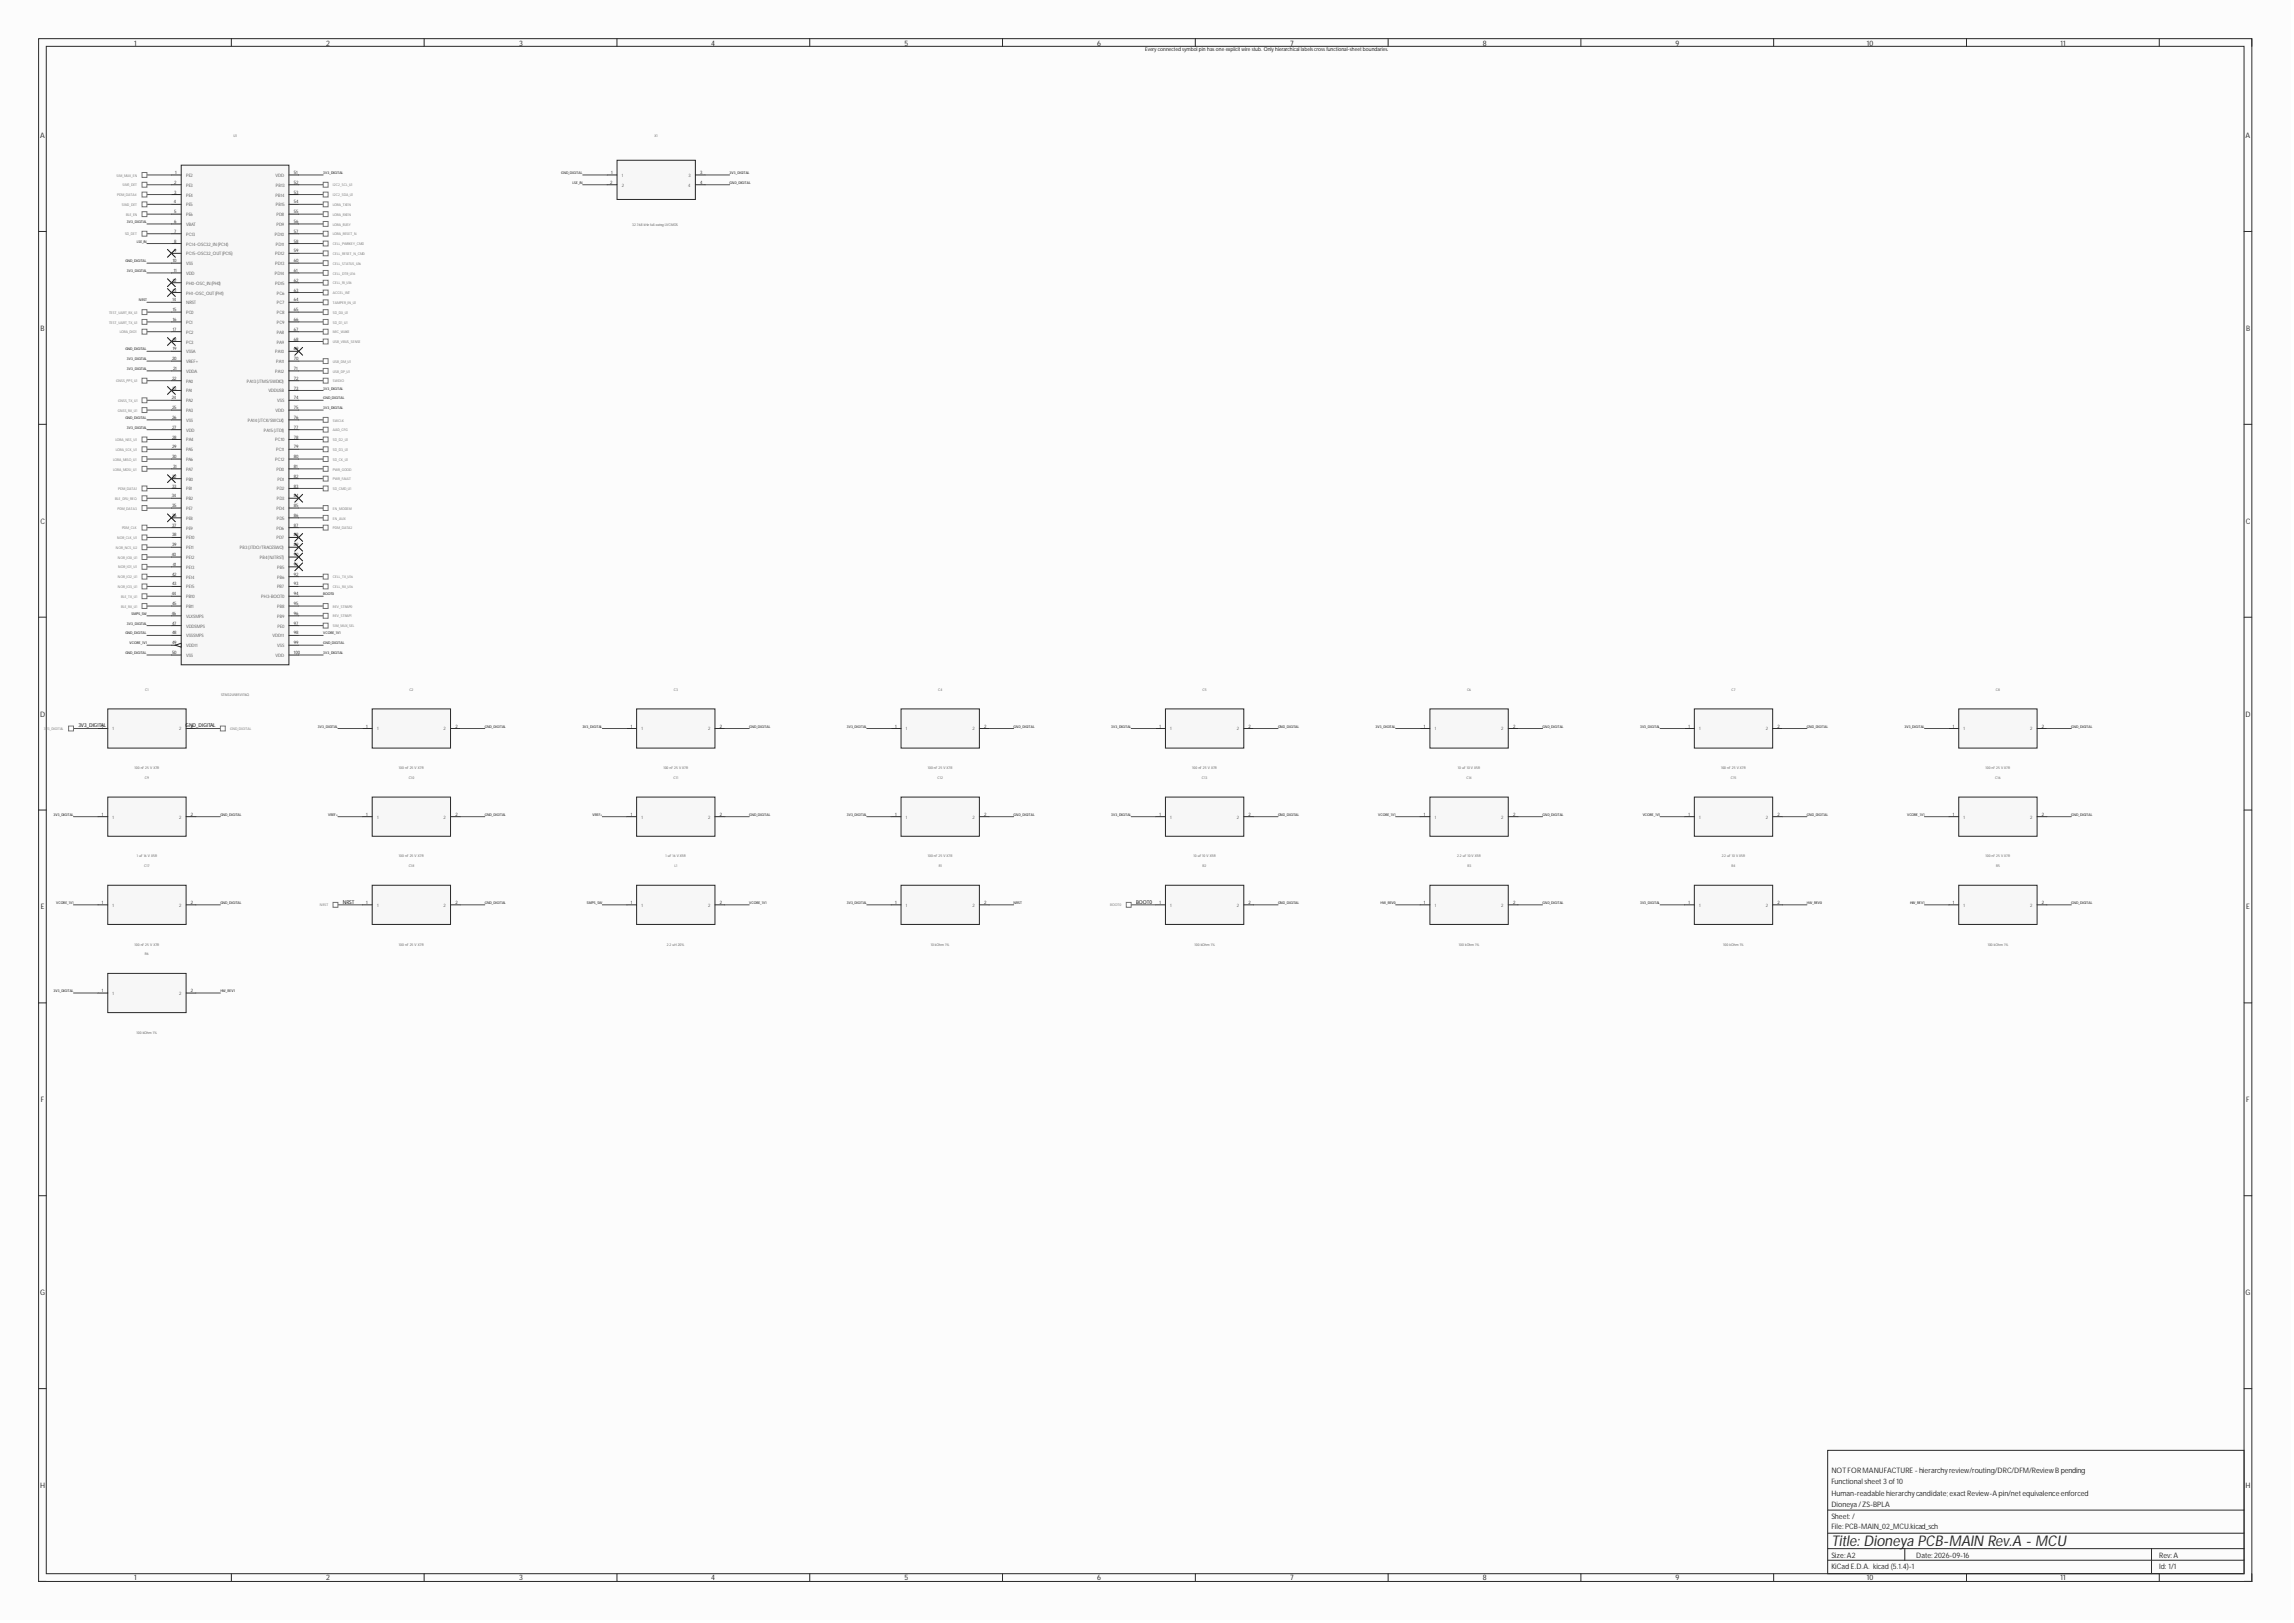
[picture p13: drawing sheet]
<svg xmlns="http://www.w3.org/2000/svg" width="594mm" height="420mm" viewBox="0 0 594 420" stroke-linecap="round" stroke-linejoin="round" font-family="sans-serif">
<defs><g id="words">
<text font-size="3.9" fill="#282828" x="474" y="400.3">Title: Dioneya PCB-MAIN Rev.A - MCU</text>
<g font-size="1.9" fill="#282828">
<text x="34.7" y="11.8">1</text>
<text x="84.4" y="11.8">2</text>
<text x="134.3" y="11.8">3</text>
<text x="184.1" y="11.8">4</text>
<text x="234.1" y="11.8">5</text>
<text x="284" y="11.8">6</text>
<text x="333.9" y="11.8">7</text>
<text x="383.8" y="11.8">8</text>
<text x="433.7" y="11.8">9</text>
<text x="483.2" y="11.8">10</text>
<text x="533.3" y="11.8">11</text>
<text x="10.4" y="35.8">A</text>
<text x="581.2" y="35.8">A</text>
<text x="10.5" y="85.7">B</text>
<text x="581.4" y="85.7">B</text>
<text x="10.5" y="135.6">C</text>
<text x="581.3" y="135.6">C</text>
<text x="10.4" y="185.6">D</text>
<text x="581.2" y="185.6">D</text>
<text x="10.6" y="235.4">E</text>
<text x="581.4" y="235.4">E</text>
<text x="10.6" y="285.4">F</text>
<text x="581.4" y="285.4">F</text>
<text x="10.4" y="335.3">G</text>
<text x="581.2" y="335.3">G</text>
<text x="474" y="381.3">NOT FORMANUFACTURE -hierarchyreview/routing/DRC/DFM/ReviewBpending</text>
<text x="10.4" y="385.2">H</text>
<text x="474" y="387.3">Human-readable hierarchycandidate;exactReview-A pin/netequivalenceenforced</text>
<text x="474" y="384.2">Functional sheet3of10</text>
<text x="581.2" y="385.2">H</text>
<text x="474" y="395.9">File:PCB-MAIN_02_MCU.kicad_sch</text>
<text x="474" y="393.3">Sheet: /</text>
<text x="474" y="390.2">Dioneya/ZS-BPLA</text>
<text x="474" y="406.1">KiCad E.D.A. kicad (5.1.4)-1</text>
<text x="474" y="403.3">Size:A2</text>
<text x="496" y="403.3">Date:2026-09-16</text>
<text x="558.8" y="403.3">Rev:A</text>
<text x="558.8" y="406.1">Id: 1/1</text>
<text x="34.7" y="409.2">1</text>
<text x="84.4" y="409.2">2</text>
<text x="134.3" y="409.2">3</text>
<text x="184.1" y="409.2">4</text>
<text x="234.1" y="409.2">5</text>
<text x="284" y="409.2">6</text>
<text x="333.9" y="409.2">7</text>
<text x="383.8" y="409.2">8</text>
<text x="433.7" y="409.2">9</text>
<text x="483.2" y="409.2">10</text>
<text x="533.3" y="409.2">11</text>
</g>
<text font-size="1.4" fill="#151515" x="296.4" y="13.3">Every connected symbol pin hasone explicit wire stub. Only hierarchical labelscrossfunctional-sheetboundaries.</text>
<g font-size="1.4">
<text x="20.3" y="188.3">3V3_DIGITAL</text>
<text x="48" y="188.3">GND_DIGITAL</text>
<text x="88.7" y="233.9">NRST</text>
<text x="294" y="233.9">BOOT0</text>
</g>
<g font-size="1.2" fill="#282828">
<text x="45.1" y="47.6">2</text>
<text x="45.4" y="45">1</text>
<text x="76" y="47.6">52</text>
<text x="76" y="45">51</text>
<text x="157.9" y="47.6">2</text>
<text x="158.2" y="45">1</text>
<text x="181.2" y="45">3</text>
<text x="181.2" y="47.6">4</text>
<text x="45" y="52.7">4</text>
<text x="45.1" y="50.1">3</text>
<text x="76" y="52.7">54</text>
<text x="76" y="50.1">53</text>
<text x="45.1" y="57.7">6</text>
<text x="45.1" y="55.2">5</text>
<text x="76" y="57.7">56</text>
<text x="76" y="55.2">55</text>
<text x="45.1" y="65.3">9</text>
<text x="45.1" y="62.8">8</text>
<text x="45.1" y="60.3">7</text>
<text x="76" y="65.3">59</text>
<text x="76" y="62.8">58</text>
<text x="76" y="60.3">57</text>
<text x="44.7" y="67.9">10</text>
<text x="44.9" y="70.4">11</text>
<text x="76" y="70.4">61</text>
<text x="76" y="67.9">60</text>
<text x="44.7" y="75.5">13</text>
<text x="44.7" y="72.9">12</text>
<text x="76" y="75.5">63</text>
<text x="76" y="72.9">62</text>
<text x="44.6" y="78">14</text>
<text x="44.7" y="83.1">16</text>
<text x="44.7" y="80.6">15</text>
<text x="76" y="83.1">66</text>
<text x="76" y="80.6">65</text>
<text x="76" y="78">64</text>
<text x="44.7" y="88.2">18</text>
<text x="44.7" y="85.6">17</text>
<text x="76" y="88.2">68</text>
<text x="76" y="85.6">67</text>
<text x="44.5" y="93.2">20</text>
<text x="44.7" y="90.7">19</text>
<text x="44.8" y="95.8">21</text>
<text x="76" y="95.8">71</text>
<text x="76" y="93.2">70</text>
<text x="76" y="90.7">69</text>
<text x="44.5" y="98.3">22</text>
<text x="44.5" y="100.8">23</text>
<text x="76" y="98.3">72</text>
<text x="76" y="100.8">73</text>
<text x="44.4" y="103.4">24</text>
<text x="44.5" y="105.9">25</text>
<text x="76" y="103.4">74</text>
<text x="76" y="105.9">75</text>
<text x="44.5" y="113.5">28</text>
<text x="44.5" y="111">27</text>
<text x="44.5" y="108.5">26</text>
<text x="76" y="108.5">76</text>
<text x="76" y="113.5">78</text>
<text x="76" y="111">77</text>
<text x="44.5" y="118.6">30</text>
<text x="44.5" y="116.1">29</text>
<text x="76" y="118.6">80</text>
<text x="76" y="116.1">79</text>
<text x="44.5" y="123.7">32</text>
<text x="44.8" y="121.1">31</text>
<text x="76" y="123.7">82</text>
<text x="76" y="121.1">81</text>
<text x="44.4" y="128.7">34</text>
<text x="44.5" y="131.3">35</text>
<text x="44.5" y="126.2">33</text>
<text x="76" y="131.3">85</text>
<text x="76" y="128.7">84</text>
<text x="76" y="126.2">83</text>
<text x="44.5" y="136.4">37</text>
<text x="44.5" y="133.8">36</text>
<text x="76" y="133.8">86</text>
<text x="76" y="136.4">87</text>
<text x="44.4" y="144">40</text>
<text x="44.5" y="141.4">39</text>
<text x="44.5" y="138.9">38</text>
<text x="76" y="144">90</text>
<text x="76" y="141.4">89</text>
<text x="76" y="138.9">88</text>
<text x="44.5" y="149">42</text>
<text x="44.7" y="146.5">41</text>
<text x="76" y="149">92</text>
<text x="76" y="146.5">91</text>
<text x="44.4" y="154.1">44</text>
<text x="44.5" y="151.6">43</text>
<text x="76" y="154.1">94</text>
<text x="76" y="151.6">93</text>
<text x="44.4" y="159.2">46</text>
<text x="44.5" y="161.7">47</text>
<text x="44.5" y="156.6">45</text>
<text x="76" y="161.7">97</text>
<text x="76" y="159.2">96</text>
<text x="76" y="156.6">95</text>
<text x="44.5" y="164.2">48</text>
<text x="44.5" y="166.8">49</text>
<text x="76" y="164.2">98</text>
<text x="76" y="166.8">99</text>
<text x="44.5" y="169.3">50</text>
<text x="76" y="169.3">100</text>
<text x="26.4" y="188.3">1</text>
<text x="49.4" y="188.3">2</text>
<text x="94.8" y="188.3">1</text>
<text x="117.9" y="188.3">2</text>
<text x="163.2" y="188.3">1</text>
<text x="186.3" y="188.3">2</text>
<text x="231.7" y="188.3">1</text>
<text x="254.7" y="188.3">2</text>
<text x="300.1" y="188.3">1</text>
<text x="323.2" y="188.3">2</text>
<text x="368.5" y="188.3">1</text>
<text x="391.6" y="188.3">2</text>
<text x="437" y="188.3">1</text>
<text x="460" y="188.3">2</text>
<text x="505.4" y="188.3">1</text>
<text x="528.5" y="188.3">2</text>
<text x="26.4" y="211.2">1</text>
<text x="49.4" y="211.2">2</text>
<text x="94.8" y="211.2">1</text>
<text x="117.9" y="211.2">2</text>
<text x="163.2" y="211.2">1</text>
<text x="186.3" y="211.2">2</text>
<text x="231.7" y="211.2">1</text>
<text x="254.7" y="211.2">2</text>
<text x="300.1" y="211.2">1</text>
<text x="323.2" y="211.2">2</text>
<text x="368.5" y="211.2">1</text>
<text x="391.6" y="211.2">2</text>
<text x="437" y="211.2">1</text>
<text x="460" y="211.2">2</text>
<text x="505.4" y="211.2">1</text>
<text x="528.5" y="211.2">2</text>
<text x="26.4" y="234">1</text>
<text x="49.4" y="234">2</text>
<text x="94.8" y="234">1</text>
<text x="117.9" y="234">2</text>
<text x="163.2" y="234">1</text>
<text x="186.3" y="234">2</text>
<text x="231.7" y="234">1</text>
<text x="254.7" y="234">2</text>
<text x="300.1" y="234">1</text>
<text x="323.2" y="234">2</text>
<text x="368.5" y="234">1</text>
<text x="391.6" y="234">2</text>
<text x="437" y="234">1</text>
<text x="460" y="234">2</text>
<text x="505.4" y="234">1</text>
<text x="528.5" y="234">2</text>
<text x="26.4" y="256.8">1</text>
<text x="49.4" y="256.8">2</text>
</g>
<g font-size="1.2" fill="#5d5d5d">
<text x="48.2" y="45.8">PE2</text>
<text x="71.3" y="45.8">VDD</text>
<text x="161" y="45.8">1</text>
<text x="178.2" y="45.8">3</text>
<text x="48.2" y="53.4">PE5</text>
<text x="48.2" y="50.9">PE4</text>
<text x="48.2" y="48.3">PE3</text>
<text x="71.3" y="50.9">PB14</text>
<text x="71.4" y="53.4">PB15</text>
<text x="71.4" y="48.3">PB13</text>
<text x="161" y="48.3">2</text>
<text x="178.1" y="48.3">4</text>
<text x="48.2" y="58.5">VBAT</text>
<text x="48.2" y="56">PE6</text>
<text x="71.6" y="58.5">PD9</text>
<text x="71.6" y="56">PD8</text>
<text x="48.2" y="63.6">PC14-OSC32_IN(PC14)</text>
<text x="48.2" y="61">PC13</text>
<text x="71.1" y="61">PD10</text>
<text x="71.4" y="63.6">PD11</text>
<text x="48.2" y="71.2">VDD</text>
<text x="48.2" y="68.6">VSS</text>
<text x="48.2" y="66.1">PC15-OSC32_OUT(PC15)</text>
<text x="71.1" y="71.2">PD14</text>
<text x="71.2" y="68.6">PD13</text>
<text x="71.2" y="66.1">PD12</text>
<text x="48.2" y="76.2">PH1-OSC_OUT(PH1)</text>
<text x="48.2" y="73.7">PH0-OSC_IN(PH0)</text>
<text x="71.2" y="73.7">PD15</text>
<text x="71.6" y="76.2">PC6</text>
<text x="48.2" y="83.9">PC1</text>
<text x="48.2" y="81.3">PC0</text>
<text x="48.2" y="78.8">NRST</text>
<text x="71.6" y="83.9">PC9</text>
<text x="71.6" y="81.3">PC8</text>
<text x="71.6" y="78.8">PC7</text>
<text x="48.2" y="88.9">PC3</text>
<text x="48.2" y="86.4">PC2</text>
<text x="71.6" y="88.9">PA9</text>
<text x="71.6" y="86.4">PA8</text>
<text x="48.2" y="94">VREF+</text>
<text x="48.2" y="91.5">VSSA</text>
<text x="71.2" y="91.5">PA10</text>
<text x="71.5" y="94">PA11</text>
<text x="48.2" y="96.5">VDDA</text>
<text x="48.2" y="99.1">PA0</text>
<text x="48.2" y="101.6">PA1</text>
<text x="63.9" y="99.1">PA13(JTMS/SWDIO)</text>
<text x="69.5" y="101.6">VDDUSB</text>
<text x="71.2" y="96.5">PA12</text>
<text x="48.2" y="104.1">PA2</text>
<text x="48.2" y="106.7">PA3</text>
<text x="71.3" y="106.7">VDD</text>
<text x="71.7" y="104.1">VSS</text>
<text x="48.2" y="111.7">VDD</text>
<text x="48.2" y="109.2">VSS</text>
<text x="64.1" y="109.2">PA14(JTCK/SWCLK)</text>
<text x="68.3" y="111.7">PA15(JTDI)</text>
<text x="48.2" y="119.4">PA6</text>
<text x="48.2" y="116.8">PA5</text>
<text x="48.2" y="114.3">PA4</text>
<text x="71.2" y="119.4">PC12</text>
<text x="71.2" y="114.3">PC10</text>
<text x="71.5" y="116.8">PC11</text>
<text x="48.2" y="124.4">PB0</text>
<text x="48.2" y="121.9">PA7</text>
<text x="71.6" y="121.9">PD0</text>
<text x="71.8" y="124.4">PD1</text>
<text x="48.2" y="129.5">PB2</text>
<text x="48.2" y="127">PB1</text>
<text x="71.6" y="129.5">PD3</text>
<text x="71.6" y="127">PD2</text>
<text x="48.2" y="137.1">PE9</text>
<text x="48.2" y="132">PE7</text>
<text x="48.2" y="134.6">PE8</text>
<text x="71.6" y="132">PD4</text>
<text x="71.6" y="137.1">PD6</text>
<text x="71.6" y="134.6">PD5</text>
<text x="48.2" y="142.2">PE11</text>
<text x="48.2" y="139.6">PE10</text>
<text x="62.1" y="142.2">PB3(JTDO/TRACESWO)</text>
<text x="71.6" y="139.6">PD7</text>
<text x="48.2" y="149.8">PE14</text>
<text x="48.2" y="147.3">PE13</text>
<text x="48.2" y="144.7">PE12</text>
<text x="67.3" y="144.7">PB4(NJTRST)</text>
<text x="71.7" y="149.8">PB6</text>
<text x="71.7" y="147.3">PB5</text>
<text x="48.2" y="154.9">PB10</text>
<text x="48.2" y="152.3">PE15</text>
<text x="67.6" y="154.9">PH3-BOOT0</text>
<text x="71.7" y="152.3">PB7</text>
<text x="48.2" y="159.9">VLXSMPS</text>
<text x="48.2" y="157.4">PB11</text>
<text x="71.7" y="159.9">PB9</text>
<text x="71.7" y="157.4">PB8</text>
<text x="48.2" y="165">VSSSMPS</text>
<text x="48.2" y="162.5">VDDSMPS</text>
<text x="48.2" y="167.5">VDD11</text>
<text x="70.5" y="165">VDD11</text>
<text x="71.7" y="167.5">VSS</text>
<text x="71.8" y="162.5">PE0</text>
<text x="48.2" y="170.1">VSS</text>
<text x="71.3" y="170.1">VDD</text>
<text x="29.1" y="189.1">1</text>
<text x="46.4" y="189.1">2</text>
<text x="97.6" y="189.1">1</text>
<text x="114.8" y="189.1">2</text>
<text x="166" y="189.1">1</text>
<text x="183.3" y="189.1">2</text>
<text x="234.5" y="189.1">1</text>
<text x="251.7" y="189.1">2</text>
<text x="302.9" y="189.1">1</text>
<text x="320.1" y="189.1">2</text>
<text x="371.3" y="189.1">1</text>
<text x="388.6" y="189.1">2</text>
<text x="439.8" y="189.1">1</text>
<text x="457" y="189.1">2</text>
<text x="508.2" y="189.1">1</text>
<text x="525.4" y="189.1">2</text>
<text x="29.1" y="211.9">1</text>
<text x="46.4" y="211.9">2</text>
<text x="97.6" y="211.9">1</text>
<text x="114.8" y="211.9">2</text>
<text x="166" y="211.9">1</text>
<text x="183.3" y="211.9">2</text>
<text x="234.5" y="211.9">1</text>
<text x="251.7" y="211.9">2</text>
<text x="302.9" y="211.9">1</text>
<text x="320.1" y="211.9">2</text>
<text x="371.3" y="211.9">1</text>
<text x="388.6" y="211.9">2</text>
<text x="439.8" y="211.9">1</text>
<text x="457" y="211.9">2</text>
<text x="508.2" y="211.9">1</text>
<text x="525.4" y="211.9">2</text>
<text x="29.1" y="234.8">1</text>
<text x="46.4" y="234.8">2</text>
<text x="97.6" y="234.8">1</text>
<text x="114.8" y="234.8">2</text>
<text x="166" y="234.8">1</text>
<text x="183.3" y="234.8">2</text>
<text x="234.5" y="234.8">1</text>
<text x="251.7" y="234.8">2</text>
<text x="302.9" y="234.8">1</text>
<text x="320.1" y="234.8">2</text>
<text x="371.3" y="234.8">1</text>
<text x="388.6" y="234.8">2</text>
<text x="439.8" y="234.8">1</text>
<text x="457" y="234.8">2</text>
<text x="508.2" y="234.8">1</text>
<text x="525.4" y="234.8">2</text>
<text x="29.1" y="257.6">1</text>
<text x="46.4" y="257.6">2</text>
</g>
<g font-size=".9" fill="#5d5d5d">
<text x="60.4" y="35.6">U1</text>
<text x="169.4" y="35.6">X1</text>
<text x="163.7" y="58.4">32.768 kHz full-swing LVCMOS</text>
<text x="37.6" y="178.9">C1</text>
<text x="105.9" y="178.9">C2</text>
<text x="174.4" y="178.9">C3</text>
<text x="242.8" y="178.9">C4</text>
<text x="311.3" y="178.9">C5</text>
<text x="379.7" y="178.9">C6</text>
<text x="448.1" y="178.9">C7</text>
<text x="516.6" y="178.9">C8</text>
<text x="57.2" y="180.1">STM32U585VIT6Q</text>
<text x="34.8" y="199.2">100 nF 25 V X7R</text>
<text x="37.5" y="201.7">C9</text>
<text x="103.2" y="199.2">100 nF 25 V X7R</text>
<text x="105.8" y="201.7">C10</text>
<text x="171.7" y="199.2">100 nF 25 V X7R</text>
<text x="174.3" y="201.7">C11</text>
<text x="240.1" y="199.2">100 nF 25 V X7R</text>
<text x="242.7" y="201.7">C12</text>
<text x="308.6" y="199.2">100 nF 25 V X7R</text>
<text x="311.1" y="201.7">C13</text>
<text x="377.3" y="199.2">10 uF 10 V X5R</text>
<text x="379.5" y="201.7">C14</text>
<text x="445.4" y="199.2">100 nF 25 V X7R</text>
<text x="448" y="201.7">C15</text>
<text x="513.9" y="199.2">100 nF 25 V X7R</text>
<text x="516.4" y="201.7">C16</text>
<text x="35.4" y="222">1 uF 16 V X5R</text>
<text x="103.2" y="222">100 nF 25 V X7R</text>
<text x="172.3" y="222">1 uF 16 V X5R</text>
<text x="240.1" y="222">100 nF 25 V X7R</text>
<text x="308.9" y="222">10 uF 10 V X5R</text>
<text x="377.2" y="222">2.2 uF 10 V X5R</text>
<text x="445.6" y="222">2.2 uF 10 V X5R</text>
<text x="513.9" y="222">100 nF 25 V X7R</text>
<text x="37.3" y="224.5">C17</text>
<text x="105.8" y="224.5">C18</text>
<text x="174.6" y="224.5">L1</text>
<text x="243" y="224.5">R1</text>
<text x="311.3" y="224.5">R2</text>
<text x="379.8" y="224.5">R3</text>
<text x="448.1" y="224.5">R4</text>
<text x="516.7" y="224.5">R5</text>
<text x="34.8" y="244.8">100 nF 25 V X7R</text>
<text x="103.2" y="244.8">100 nF 25 V X7R</text>
<text x="172.6" y="244.8">2.2 uH 20%</text>
<text x="240.9" y="244.8">10 kOhm 1%</text>
<text x="309.1" y="244.8">100 kOhm 1%</text>
<text x="377.6" y="244.8">100 kOhm 1%</text>
<text x="446" y="244.8">100 kOhm 1%</text>
<text x="514.5" y="244.8">100 kOhm 1%</text>
<text x="37.5" y="247.3">R6</text>
<text x="35.3" y="267.6">100 kOhm 1%</text>
</g>
<g font-size=".9" fill="#767676">
<text x="30.2" y="45.7">SIM_MUX_EN</text>
<text x="30.3" y="50.8">PDM_DATA4</text>
<text x="31.5" y="53.3">SIM2_DET</text>
<text x="31.7" y="48.3">SIM1_DET</text>
<text x="86.2" y="48.3">I2C2_SCL_U1</text>
<text x="86.2" y="50.8">I2C2_SDA_U1</text>
<text x="86.2" y="53.3">LORA_TXEN</text>
<text x="32.6" y="55.9">BLE_EN</text>
<text x="86.2" y="55.9">LORA_RXEN</text>
<text x="86.2" y="58.4">LORA_BUSY</text>
<text x="32.4" y="60.9">SD_DET</text>
<text x="86.2" y="60.9">LORA_RESET_N</text>
<text x="86.2" y="63.5">CELL_PWRKEY_CMD</text>
<text x="86.2" y="66">CELL_RESET_N_CMD</text>
<text x="86.2" y="68.6">CELL_STATUS_U16</text>
<text x="86.2" y="71.1">CELL_DTR_U16</text>
<text x="86.2" y="73.6">CELL_RI_U16</text>
<text x="86.2" y="76.2">ACCEL_INT</text>
<text x="28.2" y="81.2">TEST_UART_RX_U1</text>
<text x="28.2" y="83.8">TEST_UART_TX_U1</text>
<text x="86.2" y="78.7">TAMPER_IN_U1</text>
<text x="86.2" y="81.2">SD_D0_U1</text>
<text x="86.2" y="83.8">SD_D1_U1</text>
<text x="31" y="86.3">LORA_DIO1</text>
<text x="86.2" y="86.3">MIC_WAKE</text>
<text x="86.2" y="88.8">USB_VBUS_SENSE</text>
<text x="86.2" y="93.9">USB_DM_U1</text>
<text x="30.1" y="99">GNSS_PPS_U1</text>
<text x="86.2" y="96.4">USB_DP_U1</text>
<text x="86.2" y="99">SWDIO</text>
<text x="30.5" y="106.6">GNSS_RX_U1</text>
<text x="30.6" y="104.1">GNSS_TX_U1</text>
<text x="86.2" y="109.1">SWCLK</text>
<text x="86.2" y="111.7">AAD_CFG</text>
<text x="29.3" y="119.3">LORA_MISO_U1</text>
<text x="29.9" y="114.2">LORA_NSS_U1</text>
<text x="30" y="116.7">LORA_SCK_U1</text>
<text x="86.2" y="114.2">SD_D2_U1</text>
<text x="86.2" y="116.7">SD_D3_U1</text>
<text x="86.2" y="119.3">SD_CK_U1</text>
<text x="29.3" y="121.8">LORA_MOSI_U1</text>
<text x="86.2" y="121.8">PWR_GOOD</text>
<text x="86.2" y="124.3">PWR_FAULT</text>
<text x="29.8" y="129.4">BLE_DFU_REQ</text>
<text x="30.4" y="132">PDM_DATA3</text>
<text x="30.6" y="126.9">PDM_DATA1</text>
<text x="86.2" y="126.9">SD_CMD_U1</text>
<text x="86.2" y="132">EN_MODEM</text>
<text x="31.6" y="137">PDM_CLK</text>
<text x="86.2" y="134.5">EN_AUX</text>
<text x="86.2" y="137">PDM_DATA2</text>
<text x="30" y="142.1">NOR_NCS_U2</text>
<text x="30.3" y="139.6">NOR_CLK_U1</text>
<text x="30.5" y="144.6">NOR_IO0_U1</text>
<text x="30.5" y="149.7">NOR_IO2_U1</text>
<text x="30.6" y="147.2">NOR_IO1_U1</text>
<text x="86.2" y="149.7">CELL_TX_U16</text>
<text x="30.5" y="152.2">NOR_IO3_U1</text>
<text x="31.3" y="154.8">BLE_TX_U1</text>
<text x="86.2" y="152.2">CELL_RX_U16</text>
<text x="31.3" y="157.3">BLE_RX_U1</text>
<text x="86.2" y="157.3">REV_STRAP0</text>
<text x="86.2" y="159.9">REV_STRAP1</text>
<text x="86.2" y="162.4">SIM_MUX_SEL</text>
<text x="11.3" y="189">3V3_DIGITAL</text>
<text x="59.6" y="189">GND_DIGITAL</text>
<text x="82.8" y="234.7">NRST</text>
<text x="287.3" y="234.7">BOOT0</text>
</g>
<g font-size=".9">
<text x="83.6" y="45">3V3_DIGITAL</text>
<text x="145.2" y="45">GND_DIGITAL</text>
<text x="148.2" y="47.6">LSE_IN</text>
<text x="188.8" y="45">3V3_DIGITAL</text>
<text x="188.8" y="47.6">GND_DIGITAL</text>
<text x="32.9" y="57.7">3V3_DIGITAL</text>
<text x="35.4" y="62.8">LSE_IN</text>
<text x="32.4" y="67.9">GND_DIGITAL</text>
<text x="32.9" y="70.4">3V3_DIGITAL</text>
<text x="35.9" y="78">NRST</text>
<text x="32.4" y="90.7">GND_DIGITAL</text>
<text x="32.9" y="93.2">3V3_DIGITAL</text>
<text x="32.9" y="95.8">3V3_DIGITAL</text>
<text x="83.6" y="100.8">3V3_DIGITAL</text>
<text x="83.6" y="103.4">GND_DIGITAL</text>
<text x="83.6" y="105.9">3V3_DIGITAL</text>
<text x="32.4" y="108.5">GND_DIGITAL</text>
<text x="32.9" y="111">3V3_DIGITAL</text>
<text x="83.6" y="154.1">BOOT0</text>
<text x="32.9" y="161.7">3V3_DIGITAL</text>
<text x="34" y="159.2">SMPS_SW</text>
<text x="32.4" y="164.2">GND_DIGITAL</text>
<text x="33.5" y="166.8">VCORE_1V1</text>
<text x="83.6" y="164.2">VCORE_1V1</text>
<text x="83.6" y="166.8">GND_DIGITAL</text>
<text x="32.4" y="169.3">GND_DIGITAL</text>
<text x="83.6" y="169.3">3V3_DIGITAL</text>
<text x="82.3" y="188.3">3V3_DIGITAL</text>
<text x="125.5" y="188.3">GND_DIGITAL</text>
<text x="150.7" y="188.3">3V3_DIGITAL</text>
<text x="193.9" y="188.3">GND_DIGITAL</text>
<text x="219.2" y="188.3">3V3_DIGITAL</text>
<text x="262.3" y="188.3">GND_DIGITAL</text>
<text x="287.6" y="188.3">3V3_DIGITAL</text>
<text x="330.8" y="188.3">GND_DIGITAL</text>
<text x="356" y="188.3">3V3_DIGITAL</text>
<text x="399.2" y="188.3">GND_DIGITAL</text>
<text x="424.5" y="188.3">3V3_DIGITAL</text>
<text x="467.6" y="188.3">GND_DIGITAL</text>
<text x="492.9" y="188.3">3V3_DIGITAL</text>
<text x="536.1" y="188.3">GND_DIGITAL</text>
<text x="13.9" y="211.2">3V3_DIGITAL</text>
<text x="57" y="211.2">GND_DIGITAL</text>
<text x="84.9" y="211.2">VREF+</text>
<text x="125.5" y="211.2">GND_DIGITAL</text>
<text x="153.3" y="211.2">VREF+</text>
<text x="193.9" y="211.2">GND_DIGITAL</text>
<text x="219.2" y="211.2">3V3_DIGITAL</text>
<text x="262.3" y="211.2">GND_DIGITAL</text>
<text x="287.6" y="211.2">3V3_DIGITAL</text>
<text x="330.8" y="211.2">GND_DIGITAL</text>
<text x="356.7" y="211.2">VCORE_1V1</text>
<text x="399.2" y="211.2">GND_DIGITAL</text>
<text x="425.2" y="211.2">VCORE_1V1</text>
<text x="467.6" y="211.2">GND_DIGITAL</text>
<text x="493.6" y="211.2">VCORE_1V1</text>
<text x="536.1" y="211.2">GND_DIGITAL</text>
<text x="14.5" y="234">VCORE_1V1</text>
<text x="57" y="234">GND_DIGITAL</text>
<text x="125.5" y="234">GND_DIGITAL</text>
<text x="151.9" y="234">SMPS_SW</text>
<text x="193.9" y="234">VCORE_1V1</text>
<text x="219.2" y="234">3V3_DIGITAL</text>
<text x="262.3" y="234">NRST</text>
<text x="330.8" y="234">GND_DIGITAL</text>
<text x="357.3" y="234">HW_REV0</text>
<text x="399.2" y="234">GND_DIGITAL</text>
<text x="424.5" y="234">3V3_DIGITAL</text>
<text x="467.6" y="234">HW_REV0</text>
<text x="494.3" y="234">HW_REV1</text>
<text x="536.1" y="234">GND_DIGITAL</text>
<text x="13.9" y="256.8">3V3_DIGITAL</text>
<text x="57" y="256.8">HW_REV1</text>
</g>
</g></defs>
<g fill="#fcfcfc">
<path d="M0 0h592.8v419.4h-592.8z" fill-rule="evenodd"/>
<path d="M0 0h592.8v419.4h-592.8z" fill-rule="evenodd"/>
</g>
<g fill="none" stroke="#282828" stroke-width=".26">
<path d="M10 10h572.8v399.4h-572.8zM12 12h568.8v395.4h-568.8zM59.9 10v2M109.8 10v2M159.7 10v2M209.6 10v2M259.5 10v2M309.4 10v2M359.3 10v2M409.2 10v2M459.1 10v2M509 10v2"/>
<path d="M558.9 10v2M582.8 10v2M10 59.9h2M580.8 59.9h2M10 109.8h2M580.8 109.8h2M10 159.8h2M580.8 159.8h2M10 209.7h2M580.8 209.7h2M10 259.6h2M580.8 259.6h2"/>
<path d="M10 309.5h2M580.8 309.5h2M10 359.5h2M580.8 359.5h2M473 375.5h107.8v31.9h-107.8zM473 396.9h107.8M473 390.9h107.8M10 409.4h2M59.9 407.4v2M109.8 407.4v2M159.7 407.4v2M209.6 407.4v2"/>
<path d="M259.5 407.4v2M309.4 407.4v2M359.3 407.4v2M409.2 407.4v2M459.1 407.4v2M473 403.9h107.8M473 400.9h107.8M493 400.9v3M509 407.4v2M556.8 400.9v6.5M558.9 407.4v2M582.8 407.4v2h-2"/>
</g>
<path d="M27.9 183.5h20.3v10.2h-20.3z" fill-rule="evenodd" fill="#f7f7f7"/>
<path d="M25.4 188.6h2.5M27.9 183.5h20.3v10.2h-20.3zM48.2 188.6h2.5" fill="none" stroke="#282828" stroke-width=".26"/>
<path d="M96.3 183.5h20.3v10.2h-20.3z" fill-rule="evenodd" fill="#f7f7f7"/>
<path d="M93.8 188.6h2.5M96.3 183.5h20.3v10.2h-20.3zM116.6 188.6h2.5" fill="none" stroke="#282828" stroke-width=".26"/>
<path d="M164.8 183.5h20.2v10.2h-20.2z" fill-rule="evenodd" fill="#f7f7f7"/>
<path d="M162.2 188.6h2.6M164.8 183.5h20.2v10.2h-20.2zM185 188.6h2.6" fill="none" stroke="#282828" stroke-width=".26"/>
<path d="M233.2 183.5h20.3v10.2h-20.3z" fill-rule="evenodd" fill="#f7f7f7"/>
<path d="M230.7 188.6h2.5M233.2 183.5h20.3v10.2h-20.3zM253.5 188.6h2.5" fill="none" stroke="#282828" stroke-width=".26"/>
<path d="M301.6 183.5h20.3v10.2h-20.3z" fill-rule="evenodd" fill="#f7f7f7"/>
<path d="M299.1 188.6h2.5M301.6 183.5h20.3v10.2h-20.3zM321.9 188.6h2.5" fill="none" stroke="#282828" stroke-width=".26"/>
<path d="M370.1 183.5h20.3v10.2h-20.3z" fill-rule="evenodd" fill="#f7f7f7"/>
<path d="M367.5 188.6h2.6M370.1 183.5h20.3v10.2h-20.3zM390.4 188.6h2.5" fill="none" stroke="#282828" stroke-width=".26"/>
<path d="M438.5 183.5h20.3v10.2h-20.3z" fill-rule="evenodd" fill="#f7f7f7"/>
<path d="M436 188.6h2.5M438.5 183.5h20.3v10.2h-20.3zM458.8 188.6h2.5" fill="none" stroke="#282828" stroke-width=".26"/>
<path d="M507 183.5h20.2v10.2h-20.2z" fill-rule="evenodd" fill="#f7f7f7"/>
<path d="M504.4 188.6h2.6M507 183.5h20.2v10.2h-20.2zM527.2 188.6h2.6" fill="none" stroke="#282828" stroke-width=".26"/>
<path d="M27.9 206.3h20.3v10.2h-20.3z" fill-rule="evenodd" fill="#f7f7f7"/>
<path d="M25.4 211.4h2.5M27.9 206.3h20.3v10.2h-20.3zM48.2 211.4h2.5" fill="none" stroke="#282828" stroke-width=".26"/>
<path d="M96.3 206.3h20.3v10.2h-20.3z" fill-rule="evenodd" fill="#f7f7f7"/>
<path d="M93.8 211.4h2.5M96.3 206.3h20.3v10.2h-20.3zM116.6 211.4h2.5" fill="none" stroke="#282828" stroke-width=".26"/>
<path d="M164.8 206.3h20.2v10.2h-20.2z" fill-rule="evenodd" fill="#f7f7f7"/>
<path d="M162.2 211.4h2.6M164.8 206.3h20.2v10.2h-20.2zM185 211.4h2.6" fill="none" stroke="#282828" stroke-width=".26"/>
<path d="M233.2 206.3h20.3v10.2h-20.3z" fill-rule="evenodd" fill="#f7f7f7"/>
<path d="M230.7 211.4h2.5M233.2 206.3h20.3v10.2h-20.3zM253.5 211.4h2.5" fill="none" stroke="#282828" stroke-width=".26"/>
<path d="M301.6 206.3h20.3v10.2h-20.3z" fill-rule="evenodd" fill="#f7f7f7"/>
<path d="M299.1 211.4h2.5M301.6 206.3h20.3v10.2h-20.3zM321.9 211.4h2.5" fill="none" stroke="#282828" stroke-width=".26"/>
<path d="M370.1 206.3h20.3v10.2h-20.3z" fill-rule="evenodd" fill="#f7f7f7"/>
<path d="M367.5 211.4h2.6M370.1 206.3h20.3v10.2h-20.3zM390.4 211.4h2.5" fill="none" stroke="#282828" stroke-width=".26"/>
<path d="M438.5 206.3h20.3v10.2h-20.3z" fill-rule="evenodd" fill="#f7f7f7"/>
<path d="M436 211.4h2.5M438.5 206.3h20.3v10.2h-20.3zM458.8 211.4h2.5" fill="none" stroke="#282828" stroke-width=".26"/>
<path d="M507 206.3h20.2v10.2h-20.2z" fill-rule="evenodd" fill="#f7f7f7"/>
<path d="M504.4 211.4h2.6M507 206.3h20.2v10.2h-20.2zM527.2 211.4h2.6" fill="none" stroke="#282828" stroke-width=".26"/>
<path d="M27.9 229.2h20.3v10.1h-20.3z" fill-rule="evenodd" fill="#f7f7f7"/>
<path d="M25.4 234.2h2.5M27.9 229.2h20.3v10.1h-20.3zM48.2 234.2h2.5" fill="none" stroke="#282828" stroke-width=".26"/>
<path d="M96.3 229.2h20.3v10.1h-20.3z" fill-rule="evenodd" fill="#f7f7f7"/>
<path d="M93.8 234.2h2.5M96.3 229.2h20.3v10.1h-20.3zM116.6 234.2h2.5" fill="none" stroke="#282828" stroke-width=".26"/>
<path d="M164.8 229.2h20.2v10.1h-20.2z" fill-rule="evenodd" fill="#f7f7f7"/>
<path d="M162.2 234.2h2.6M164.8 229.2h20.2v10.1h-20.2zM185 234.2h2.6" fill="none" stroke="#282828" stroke-width=".26"/>
<path d="M233.2 229.2h20.3v10.1h-20.3z" fill-rule="evenodd" fill="#f7f7f7"/>
<path d="M230.7 234.2h2.5M233.2 229.2h20.3v10.1h-20.3zM253.5 234.2h2.5" fill="none" stroke="#282828" stroke-width=".26"/>
<path d="M301.6 229.2h20.3v10.1h-20.3z" fill-rule="evenodd" fill="#f7f7f7"/>
<path d="M299.1 234.2h2.5M301.6 229.2h20.3v10.1h-20.3zM321.9 234.2h2.5" fill="none" stroke="#282828" stroke-width=".26"/>
<path d="M370.1 229.2h20.3v10.1h-20.3z" fill-rule="evenodd" fill="#f7f7f7"/>
<path d="M367.5 234.2h2.6M370.1 229.2h20.3v10.1h-20.3zM390.4 234.2h2.5" fill="none" stroke="#282828" stroke-width=".26"/>
<path d="M438.5 229.2h20.3v10.1h-20.3z" fill-rule="evenodd" fill="#f7f7f7"/>
<path d="M436 234.2h2.5M438.5 229.2h20.3v10.1h-20.3zM458.8 234.2h2.5" fill="none" stroke="#282828" stroke-width=".26"/>
<path d="M507 229.2h20.2v10.1h-20.2z" fill-rule="evenodd" fill="#f7f7f7"/>
<path d="M504.4 234.2h2.6M507 229.2h20.2v10.1h-20.2zM527.2 234.2h2.6" fill="none" stroke="#282828" stroke-width=".26"/>
<path d="M27.9 252h20.3v10.1h-20.3z" fill-rule="evenodd" fill="#f7f7f7"/>
<path d="M25.4 257.1h2.5M27.9 252h20.3v10.1h-20.3zM48.2 257.1h2.5" fill="none" stroke="#282828" stroke-width=".26"/>
<path d="M46.9 42.8h27.9v129.3h-27.9z" fill-rule="evenodd" fill="#f7f7f7"/>
<g fill="none" stroke="#282828" stroke-width=".26">
<path d="M44.4 58h2.5M44.4 55.4h2.5M44.4 52.9h2.5M44.4 50.4h2.5M44.4 47.8h2.5M44.4 45.3h2.5M46.9 42.8h27.9v129.3h-27.9zM74.8 58h2.5M74.8 55.4h2.5M74.8 52.9h2.5M74.8 50.4h2.5M74.8 47.8h2.5"/>
<path d="M74.8 45.3h2.5M44.4 78.3h2.5M44.4 75.7h2.5M44.4 73.2h2.5M44.4 70.7h2.5M44.4 68.1h2.5M44.4 65.6h2.5M44.4 63h2.5M44.4 60.5h2.5M74.8 78.3h2.5M74.8 75.7h2.5M74.8 73.2h2.5"/>
<path d="M74.8 70.7h2.5M74.8 68.1h2.5M74.8 65.6h2.5M74.8 63h2.5M74.8 60.5h2.5M44.4 98.6h2.5M44.4 96h2.5M44.4 93.5h2.5M44.4 90.9h2.5M44.4 88.4h2.5M44.4 85.9h2.5M44.4 83.3h2.5"/>
<path d="M44.4 80.8h2.5M74.8 98.6h2.5M74.8 96h2.5M74.8 93.5h2.5M74.8 90.9h2.5M74.8 88.4h2.5M74.8 85.9h2.5M74.8 83.3h2.5M74.8 80.8h2.5M44.4 101.1h2.5M44.4 103.6h2.5M44.4 106.2h2.5"/>
<path d="M74.8 101.1h2.5M74.8 103.6h2.5M74.8 106.2h2.5M74.8 108.7h2.5M74.8 118.8h2.5M74.8 116.3h2.5M74.8 113.8h2.5M74.8 111.2h2.5M44.4 139.1h2.5M74.8 139.1h2.5M74.8 134.1h2.5M74.8 131.5h2.5"/>
<path d="M74.8 129h2.5M74.8 126.4h2.5M74.8 123.9h2.5M74.8 121.4h2.5M74.8 136.6h2.5M44.4 159.4h2.5M44.4 156.9h2.5M44.4 154.4h2.5M44.4 151.8h2.5M44.4 149.3h2.5M44.4 146.7h2.5M44.4 144.2h2.5"/>
<path d="M44.4 141.7h2.5M74.8 159.4h2.5M74.8 156.9h2.5M74.8 154.4h2.5M74.8 151.8h2.5M74.8 149.3h2.5M74.8 146.7h2.5M74.8 144.2h2.5M74.8 141.7h2.5M44.4 164.5h2.5M44.4 162h2.5M44.4 167h2.5"/>
<path d="M44.4 169.6h2.5M74.8 164.5h2.5M74.8 162h2.5M74.8 167h2.5"/>
</g>
<path d="M45.4 167l1.5-.5v1z" fill="#fbfbfb"/>
<g fill="none" stroke="#282828" stroke-width=".26">
<path d="M44.4 118.8h2.5M44.4 116.3h2.5M44.4 113.8h2.5M44.4 111.2h2.5M44.4 108.7h2.5M44.4 136.6h2.5M44.4 131.5h2.5M44.4 129h2.5M44.4 126.4h2.5M44.4 123.9h2.5M44.4 121.4h2.5M44.4 134.1h2.5"/>
<path d="M45.4 167l1.5-.5v1zM74.8 169.6h2.5"/>
</g>
<path d="M159.7 41.5h20.3v10.1h-20.3z" fill-rule="evenodd" fill="#f7f7f7"/>
<path d="M157.2 45.3h2.5M157.2 47.8h2.5M159.7 41.5h20.3v10.1h-20.3zM180 45.3h2.5M180 47.8h2.5" fill="none" stroke="#282828" stroke-width=".26"/>
<g fill="none" stroke="#4e4e4e" stroke-width=".26">
<path d="M38 45.3h6.4M38 47.8h6.4M38 50.4h6.4M38 52.9h6.4M38 55.4h6.4M38 58h6.4M77.3 45.3h6.3M77.3 47.8h6.3M77.3 50.4h6.3M77.3 52.9h6.3M77.3 55.4h6.3M77.3 58h6.3"/>
<path d="M150.8 45.3h6.4M150.8 47.8h6.4M182.5 45.3h6.3M182.5 47.8h6.3M38 60.5h6.4M38 63h6.4M38 68.1h6.4M38 70.7h6.4M38 78.3h6.4M77.3 60.5h6.3M77.3 63h6.3M77.3 68.1h6.3"/>
<path d="M77.3 70.7h6.3M77.3 78.3h6.3M77.3 65.6h6.3M77.3 73.2h6.3M77.3 75.7h6.3M38 80.8h6.4M38 83.3h6.4M38 85.9h6.4M38 90.9h6.4M38 93.5h6.4M38 96h6.4M38 98.6h6.4"/>
<path d="M77.3 80.8h6.3M77.3 83.3h6.3M77.3 85.9h6.3M77.3 93.5h6.3M77.3 96h6.3M77.3 98.6h6.3M77.3 88.4h6.3M38 103.6h6.4M38 106.2h6.4M38 108.7h6.4M38 111.2h6.4M38 113.8h6.4"/>
<path d="M38 116.3h6.4M38 118.8h6.4M77.3 103.6h6.3M77.3 106.2h6.3M77.3 108.7h6.3M77.3 111.2h6.3M77.3 113.8h6.3M77.3 116.3h6.3M77.3 118.8h6.3M77.3 101.1h6.3M38 121.4h6.4M38 126.4h6.4"/>
<path d="M38 129h6.4M38 131.5h6.4M38 136.6h6.4M38 139.1h6.4M77.3 121.4h6.3M77.3 126.4h6.3M77.3 131.5h6.3M77.3 136.6h6.3M77.3 123.9h6.3M77.3 134.1h6.3M38 141.7h6.4M38 144.2h6.4"/>
<path d="M38 146.7h6.4M38 149.3h6.4M38 151.8h6.4M38 154.4h6.4M38 156.9h6.4M38 159.4h6.4M77.3 149.3h6.3M77.3 151.8h6.3M77.3 154.4h6.3M77.3 156.9h6.3M77.3 159.4h6.3M38 162h6.4"/>
<path d="M38 164.5h6.4M38 167h6.4M38 169.6h6.4M77.3 162h6.3M77.3 164.5h6.3M77.3 167h6.3M77.3 169.6h6.3M19 188.6h6.4M50.7 188.6h6.3M87.5 188.6h6.3M119.1 188.6h6.4M155.9 188.6h6.3"/>
<path d="M187.6 188.6h6.3M224.3 188.6h6.4M256 188.6h6.3M292.8 188.6h6.3M324.4 188.6h6.4M361.2 188.6h6.3M392.9 188.6h6.3M429.6 188.6h6.4M461.3 188.6h6.4M498.1 188.6h6.3M529.8 188.6h6.3M19 211.4h6.4"/>
<path d="M50.7 211.4h6.3M87.5 211.4h6.3M119.1 211.4h6.4M155.9 211.4h6.3M187.6 211.4h6.3M224.3 211.4h6.4M256 211.4h6.3M292.8 211.4h6.3M324.4 211.4h6.4M361.2 211.4h6.3M392.9 211.4h6.3M429.6 211.4h6.4"/>
<path d="M461.3 211.4h6.4M498.1 211.4h6.3M529.8 211.4h6.3M19 234.2h6.4M50.7 234.2h6.3M87.5 234.2h6.3M119.1 234.2h6.4M155.9 234.2h6.3M187.6 234.2h6.3M224.3 234.2h6.4M256 234.2h6.3M292.8 234.2h6.3"/>
<path d="M324.4 234.2h6.4M361.2 234.2h6.3M392.9 234.2h6.3M429.6 234.2h6.4M461.3 234.2h6.4M498.1 234.2h6.3M529.8 234.2h6.3M19 257.1h6.4M50.7 257.1h6.3"/>
</g>
<path d="M17.8 188h1.2v1.2h-1.2z" fill-rule="evenodd" fill="#fefefe"/>
<path d="M17.8 188h1.2v1.2h-1.2z" fill="none" stroke="#767676" stroke-width=".26"/>
<path d="M57 188h1.3v1.2h-1.3z" fill-rule="evenodd" fill="#fefefe"/>
<path d="M57 188h1.3v1.2h-1.3z" fill="none" stroke="#767676" stroke-width=".26"/>
<path d="M86.2 233.6h1.3v1.3h-1.3z" fill-rule="evenodd" fill="#fefefe"/>
<path d="M86.2 233.6h1.3v1.3h-1.3z" fill="none" stroke="#767676" stroke-width=".26"/>
<path d="M291.5 233.6h1.3v1.3h-1.3z" fill-rule="evenodd" fill="#fefefe"/>
<path d="M291.5 233.6h1.3v1.3h-1.3z" fill="none" stroke="#767676" stroke-width=".26"/>
<path d="M36.8 44.7h1.2v1.2h-1.2z" fill-rule="evenodd" fill="#fefefe"/>
<path d="M36.8 44.7h1.2v1.2h-1.2z" fill="none" stroke="#767676" stroke-width=".26"/>
<path d="M36.8 47.2h1.2v1.3h-1.2z" fill-rule="evenodd" fill="#fefefe"/>
<path d="M36.8 47.2h1.2v1.3h-1.2z" fill="none" stroke="#767676" stroke-width=".26"/>
<path d="M36.8 49.7h1.2v1.3h-1.2z" fill-rule="evenodd" fill="#fefefe"/>
<path d="M36.8 49.7h1.2v1.3h-1.2z" fill="none" stroke="#767676" stroke-width=".26"/>
<path d="M36.8 52.3h1.2v1.2h-1.2z" fill-rule="evenodd" fill="#fefefe"/>
<path d="M36.8 52.3h1.2v1.2h-1.2z" fill="none" stroke="#767676" stroke-width=".26"/>
<path d="M36.8 54.8h1.2v1.3h-1.2z" fill-rule="evenodd" fill="#fefefe"/>
<path d="M36.8 54.8h1.2v1.3h-1.2z" fill="none" stroke="#767676" stroke-width=".26"/>
<path d="M36.8 59.9h1.2v1.2h-1.2z" fill-rule="evenodd" fill="#fefefe"/>
<path d="M36.8 59.9h1.2v1.2h-1.2z" fill="none" stroke="#767676" stroke-width=".26"/>
<path d="M36.8 80.2h1.2v1.2h-1.2z" fill-rule="evenodd" fill="#fefefe"/>
<path d="M36.8 80.2h1.2v1.2h-1.2z" fill="none" stroke="#767676" stroke-width=".26"/>
<path d="M36.8 82.7h1.2v1.3h-1.2z" fill-rule="evenodd" fill="#fefefe"/>
<path d="M36.8 82.7h1.2v1.3h-1.2z" fill="none" stroke="#767676" stroke-width=".26"/>
<path d="M36.8 85.2h1.2v1.3h-1.2z" fill-rule="evenodd" fill="#fefefe"/>
<path d="M36.8 85.2h1.2v1.3h-1.2z" fill="none" stroke="#767676" stroke-width=".26"/>
<path d="M36.8 97.9h1.2v1.3h-1.2z" fill-rule="evenodd" fill="#fefefe"/>
<path d="M36.8 97.9h1.2v1.3h-1.2z" fill="none" stroke="#767676" stroke-width=".26"/>
<path d="M36.8 103h1.2v1.3h-1.2z" fill-rule="evenodd" fill="#fefefe"/>
<path d="M36.8 103h1.2v1.3h-1.2z" fill="none" stroke="#767676" stroke-width=".26"/>
<path d="M36.8 105.5h1.2v1.3h-1.2z" fill-rule="evenodd" fill="#fefefe"/>
<path d="M36.8 105.5h1.2v1.3h-1.2z" fill="none" stroke="#767676" stroke-width=".26"/>
<path d="M36.8 113.1h1.2v1.3h-1.2z" fill-rule="evenodd" fill="#fefefe"/>
<path d="M36.8 113.1h1.2v1.3h-1.2z" fill="none" stroke="#767676" stroke-width=".26"/>
<path d="M36.8 115.7h1.2v1.2h-1.2z" fill-rule="evenodd" fill="#fefefe"/>
<path d="M36.8 115.7h1.2v1.2h-1.2z" fill="none" stroke="#767676" stroke-width=".26"/>
<path d="M36.8 118.2h1.2v1.3h-1.2z" fill-rule="evenodd" fill="#fefefe"/>
<path d="M36.8 118.2h1.2v1.3h-1.2z" fill="none" stroke="#767676" stroke-width=".26"/>
<path d="M36.8 120.7h1.2v1.3h-1.2z" fill-rule="evenodd" fill="#fefefe"/>
<path d="M36.8 120.7h1.2v1.3h-1.2z" fill="none" stroke="#767676" stroke-width=".26"/>
<path d="M36.8 125.8h1.2v1.3h-1.2z" fill-rule="evenodd" fill="#fefefe"/>
<path d="M36.8 125.8h1.2v1.3h-1.2z" fill="none" stroke="#767676" stroke-width=".26"/>
<path d="M36.8 128.4h1.2v1.2h-1.2z" fill-rule="evenodd" fill="#fefefe"/>
<path d="M36.8 128.4h1.2v1.2h-1.2z" fill="none" stroke="#767676" stroke-width=".26"/>
<path d="M36.8 130.9h1.2v1.3h-1.2z" fill-rule="evenodd" fill="#fefefe"/>
<path d="M36.8 130.9h1.2v1.3h-1.2z" fill="none" stroke="#767676" stroke-width=".26"/>
<path d="M36.8 136h1.2v1.2h-1.2z" fill-rule="evenodd" fill="#fefefe"/>
<path d="M36.8 136h1.2v1.2h-1.2z" fill="none" stroke="#767676" stroke-width=".26"/>
<path d="M36.8 138.5h1.2v1.3h-1.2z" fill-rule="evenodd" fill="#fefefe"/>
<path d="M36.8 138.5h1.2v1.3h-1.2z" fill="none" stroke="#767676" stroke-width=".26"/>
<path d="M36.8 141h1.2v1.3h-1.2z" fill-rule="evenodd" fill="#fefefe"/>
<path d="M36.8 141h1.2v1.3h-1.2z" fill="none" stroke="#767676" stroke-width=".26"/>
<path d="M36.8 143.6h1.2v1.2h-1.2z" fill-rule="evenodd" fill="#fefefe"/>
<path d="M36.8 143.6h1.2v1.2h-1.2z" fill="none" stroke="#767676" stroke-width=".26"/>
<path d="M36.8 146.1h1.2v1.3h-1.2z" fill-rule="evenodd" fill="#fefefe"/>
<path d="M36.8 146.1h1.2v1.3h-1.2z" fill="none" stroke="#767676" stroke-width=".26"/>
<path d="M36.8 148.6h1.2v1.3h-1.2z" fill-rule="evenodd" fill="#fefefe"/>
<path d="M36.8 148.6h1.2v1.3h-1.2z" fill="none" stroke="#767676" stroke-width=".26"/>
<path d="M36.8 151.2h1.2v1.2h-1.2z" fill-rule="evenodd" fill="#fefefe"/>
<path d="M36.8 151.2h1.2v1.2h-1.2z" fill="none" stroke="#767676" stroke-width=".26"/>
<path d="M36.8 153.7h1.2v1.3h-1.2z" fill-rule="evenodd" fill="#fefefe"/>
<path d="M36.8 153.7h1.2v1.3h-1.2z" fill="none" stroke="#767676" stroke-width=".26"/>
<path d="M36.8 156.3h1.2v1.2h-1.2z" fill-rule="evenodd" fill="#fefefe"/>
<path d="M36.8 156.3h1.2v1.2h-1.2z" fill="none" stroke="#767676" stroke-width=".26"/>
<path d="M83.6 47.2h1.3v1.3h-1.3z" fill-rule="evenodd" fill="#fefefe"/>
<path d="M83.6 47.2h1.3v1.3h-1.3z" fill="none" stroke="#767676" stroke-width=".26"/>
<path d="M83.6 49.7h1.3v1.3h-1.3z" fill-rule="evenodd" fill="#fefefe"/>
<path d="M83.6 49.7h1.3v1.3h-1.3z" fill="none" stroke="#767676" stroke-width=".26"/>
<path d="M83.6 52.3h1.3v1.2h-1.3z" fill-rule="evenodd" fill="#fefefe"/>
<path d="M83.6 52.3h1.3v1.2h-1.3z" fill="none" stroke="#767676" stroke-width=".26"/>
<path d="M83.6 54.8h1.3v1.3h-1.3z" fill-rule="evenodd" fill="#fefefe"/>
<path d="M83.6 54.8h1.3v1.3h-1.3z" fill="none" stroke="#767676" stroke-width=".26"/>
<path d="M83.6 57.3h1.3v1.3h-1.3z" fill-rule="evenodd" fill="#fefefe"/>
<path d="M83.6 57.3h1.3v1.3h-1.3z" fill="none" stroke="#767676" stroke-width=".26"/>
<path d="M83.6 59.9h1.3v1.2h-1.3z" fill-rule="evenodd" fill="#fefefe"/>
<path d="M83.6 59.9h1.3v1.2h-1.3z" fill="none" stroke="#767676" stroke-width=".26"/>
<path d="M83.6 62.4h1.3v1.3h-1.3z" fill-rule="evenodd" fill="#fefefe"/>
<path d="M83.6 62.4h1.3v1.3h-1.3z" fill="none" stroke="#767676" stroke-width=".26"/>
<path d="M83.6 64.9h1.3v1.3h-1.3z" fill-rule="evenodd" fill="#fefefe"/>
<path d="M83.6 64.9h1.3v1.3h-1.3z" fill="none" stroke="#767676" stroke-width=".26"/>
<path d="M83.6 67.5h1.3v1.3h-1.3z" fill-rule="evenodd" fill="#fefefe"/>
<path d="M83.6 67.5h1.3v1.3h-1.3z" fill="none" stroke="#767676" stroke-width=".26"/>
<path d="M83.6 70h1.3v1.3h-1.3z" fill-rule="evenodd" fill="#fefefe"/>
<path d="M83.6 70h1.3v1.3h-1.3z" fill="none" stroke="#767676" stroke-width=".26"/>
<path d="M83.6 72.6h1.3v1.2h-1.3z" fill-rule="evenodd" fill="#fefefe"/>
<path d="M83.6 72.6h1.3v1.2h-1.3z" fill="none" stroke="#767676" stroke-width=".26"/>
<path d="M83.6 75.1h1.3v1.3h-1.3z" fill-rule="evenodd" fill="#fefefe"/>
<path d="M83.6 75.1h1.3v1.3h-1.3z" fill="none" stroke="#767676" stroke-width=".26"/>
<path d="M83.6 77.6h1.3v1.3h-1.3z" fill-rule="evenodd" fill="#fefefe"/>
<path d="M83.6 77.6h1.3v1.3h-1.3z" fill="none" stroke="#767676" stroke-width=".26"/>
<path d="M83.6 80.2h1.3v1.2h-1.3z" fill-rule="evenodd" fill="#fefefe"/>
<path d="M83.6 80.2h1.3v1.2h-1.3z" fill="none" stroke="#767676" stroke-width=".26"/>
<path d="M83.6 82.7h1.3v1.3h-1.3z" fill-rule="evenodd" fill="#fefefe"/>
<path d="M83.6 82.7h1.3v1.3h-1.3z" fill="none" stroke="#767676" stroke-width=".26"/>
<path d="M83.6 85.2h1.3v1.3h-1.3z" fill-rule="evenodd" fill="#fefefe"/>
<path d="M83.6 85.2h1.3v1.3h-1.3z" fill="none" stroke="#767676" stroke-width=".26"/>
<path d="M83.6 87.8h1.3v1.2h-1.3z" fill-rule="evenodd" fill="#fefefe"/>
<path d="M83.6 87.8h1.3v1.2h-1.3z" fill="none" stroke="#767676" stroke-width=".26"/>
<path d="M83.6 92.8h1.3v1.3h-1.3z" fill-rule="evenodd" fill="#fefefe"/>
<path d="M83.6 92.8h1.3v1.3h-1.3z" fill="none" stroke="#767676" stroke-width=".26"/>
<path d="M83.6 95.4h1.3v1.2h-1.3z" fill-rule="evenodd" fill="#fefefe"/>
<path d="M83.6 95.4h1.3v1.2h-1.3z" fill="none" stroke="#767676" stroke-width=".26"/>
<path d="M83.6 97.9h1.3v1.3h-1.3z" fill-rule="evenodd" fill="#fefefe"/>
<path d="M83.6 97.9h1.3v1.3h-1.3z" fill="none" stroke="#767676" stroke-width=".26"/>
<path d="M83.6 108.1h1.3v1.2h-1.3z" fill-rule="evenodd" fill="#fefefe"/>
<path d="M83.6 108.1h1.3v1.2h-1.3z" fill="none" stroke="#767676" stroke-width=".26"/>
<path d="M83.6 110.6h1.3v1.3h-1.3z" fill-rule="evenodd" fill="#fefefe"/>
<path d="M83.6 110.6h1.3v1.3h-1.3z" fill="none" stroke="#767676" stroke-width=".26"/>
<path d="M83.6 113.1h1.3v1.3h-1.3z" fill-rule="evenodd" fill="#fefefe"/>
<path d="M83.6 113.1h1.3v1.3h-1.3z" fill="none" stroke="#767676" stroke-width=".26"/>
<path d="M83.6 115.7h1.3v1.2h-1.3z" fill-rule="evenodd" fill="#fefefe"/>
<path d="M83.6 115.7h1.3v1.2h-1.3z" fill="none" stroke="#767676" stroke-width=".26"/>
<path d="M83.6 118.2h1.3v1.3h-1.3z" fill-rule="evenodd" fill="#fefefe"/>
<path d="M83.6 118.2h1.3v1.3h-1.3z" fill="none" stroke="#767676" stroke-width=".26"/>
<path d="M83.6 120.7h1.3v1.3h-1.3z" fill-rule="evenodd" fill="#fefefe"/>
<path d="M83.6 120.7h1.3v1.3h-1.3z" fill="none" stroke="#767676" stroke-width=".26"/>
<path d="M83.6 123.3h1.3v1.2h-1.3z" fill-rule="evenodd" fill="#fefefe"/>
<path d="M83.6 123.3h1.3v1.2h-1.3z" fill="none" stroke="#767676" stroke-width=".26"/>
<path d="M83.6 125.8h1.3v1.3h-1.3z" fill-rule="evenodd" fill="#fefefe"/>
<path d="M83.6 125.8h1.3v1.3h-1.3z" fill="none" stroke="#767676" stroke-width=".26"/>
<path d="M83.6 130.9h1.3v1.3h-1.3z" fill-rule="evenodd" fill="#fefefe"/>
<path d="M83.6 130.9h1.3v1.3h-1.3z" fill="none" stroke="#767676" stroke-width=".26"/>
<path d="M83.6 133.4h1.3v1.3h-1.3z" fill-rule="evenodd" fill="#fefefe"/>
<path d="M83.6 133.4h1.3v1.3h-1.3z" fill="none" stroke="#767676" stroke-width=".26"/>
<path d="M83.6 136h1.3v1.2h-1.3z" fill-rule="evenodd" fill="#fefefe"/>
<path d="M83.6 136h1.3v1.2h-1.3z" fill="none" stroke="#767676" stroke-width=".26"/>
<path d="M83.6 148.6h1.3v1.3h-1.3z" fill-rule="evenodd" fill="#fefefe"/>
<path d="M83.6 148.6h1.3v1.3h-1.3z" fill="none" stroke="#767676" stroke-width=".26"/>
<path d="M83.6 151.2h1.3v1.2h-1.3z" fill-rule="evenodd" fill="#fefefe"/>
<path d="M83.6 151.2h1.3v1.2h-1.3z" fill="none" stroke="#767676" stroke-width=".26"/>
<path d="M83.6 156.3h1.3v1.2h-1.3z" fill-rule="evenodd" fill="#fefefe"/>
<path d="M83.6 156.3h1.3v1.2h-1.3z" fill="none" stroke="#767676" stroke-width=".26"/>
<path d="M83.6 158.8h1.3v1.3h-1.3z" fill-rule="evenodd" fill="#fefefe"/>
<path d="M83.6 158.8h1.3v1.3h-1.3z" fill="none" stroke="#767676" stroke-width=".26"/>
<path d="M83.6 161.3h1.3v1.3h-1.3z" fill-rule="evenodd" fill="#fefefe"/>
<path d="M83.6 161.3h1.3v1.3h-1.3z" fill="none" stroke="#767676" stroke-width=".26"/>
<g fill="none" stroke="#0f0f0f" stroke-width=".26">
<path d="M43.3 64.6l2.1 2M43.3 72.2l2.1 2M43.3 74.7l2.1 2M45.4 64.6l-2.1 2M45.4 72.2l-2.1 2M45.4 74.7l-2.1 2M43.3 87.4l2.1 2M45.4 87.4l-2.1 2M76.3 89.9l2 2.1M78.3 89.9l-2 2.1M43.3 100.1l2.1 2M45.4 100.1l-2.1 2"/>
<path d="M43.3 122.9l2.1 2M43.3 133l2.1 2.1M45.4 122.9l-2.1 2M45.4 133l-2.1 2.1M76.3 128l2 2M76.3 138.1l2 2M78.3 128l-2 2M78.3 138.1l-2 2M76.3 140.7l2 2M76.3 143.2l2 2M76.3 145.7l2 2.1M78.3 140.7l-2 2"/>
<path d="M78.3 143.2l-2 2M78.3 145.7l-2 2.1"/>
</g>
<use href="#words"/>
</svg>
